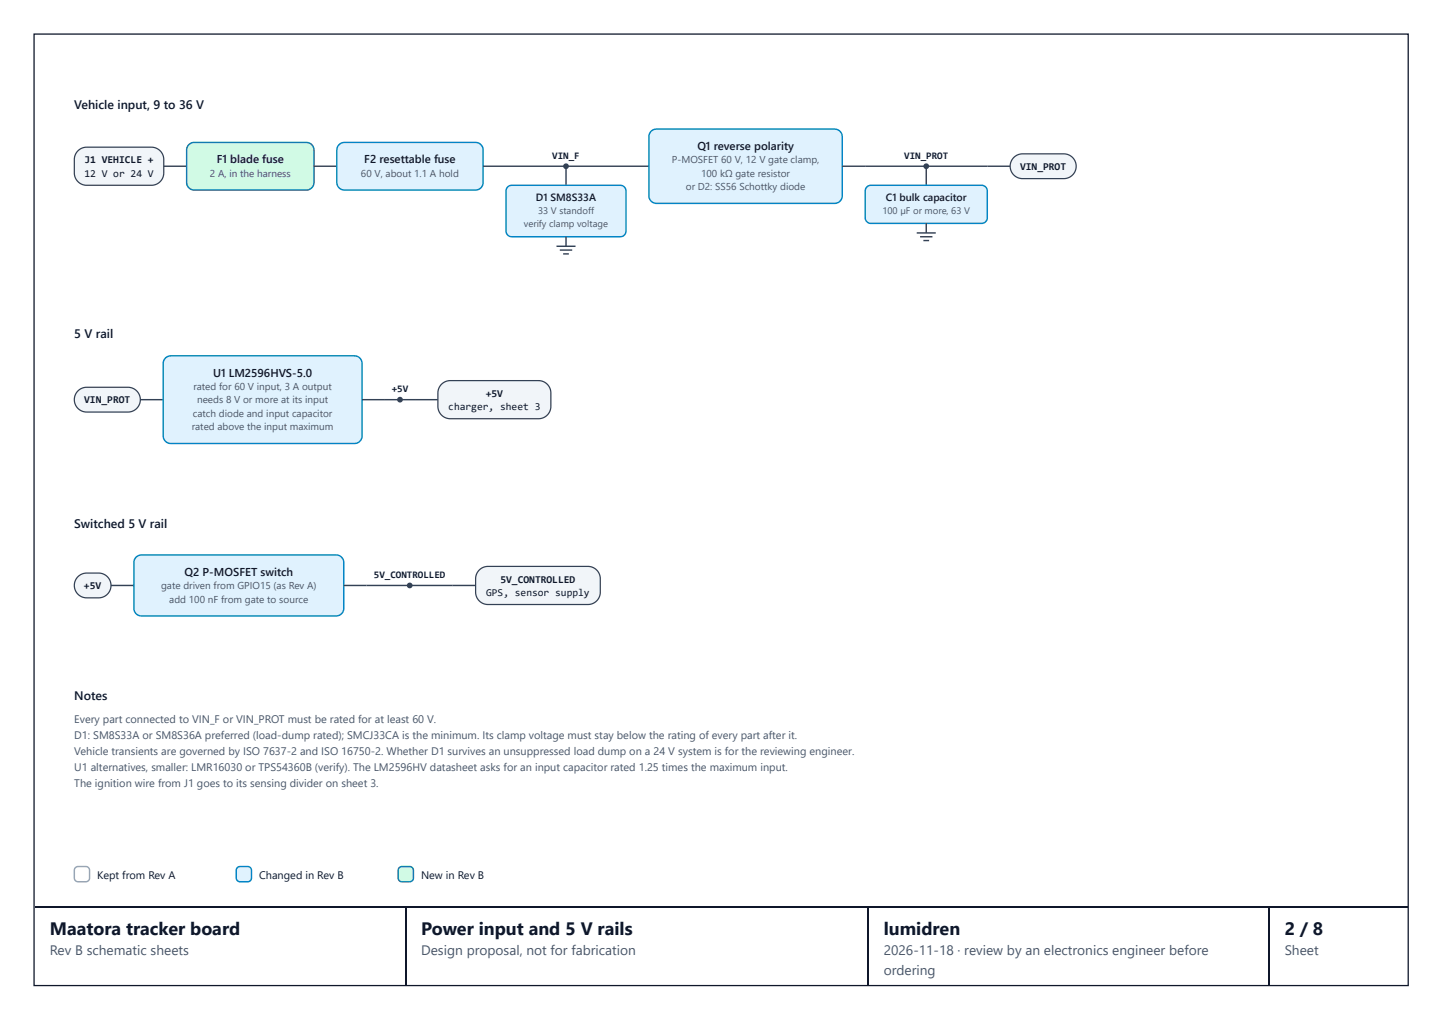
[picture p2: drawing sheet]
<svg xmlns="http://www.w3.org/2000/svg" width="297mm" height="210mm" viewBox="0 0 297 210" stroke-linecap="round" stroke-linejoin="round" font-family="sans-serif">
<defs><g id="words">
<g font-size="3.7" fill="#0f172a">
<text x="10.3" y="192.4">Maatora tracker board</text>
<text x="86.7" y="192.4">Power input and 5 V rails</text>
<text x="181.9" y="192.4">lumidren</text>
<text x="264.4" y="192.4">2 / 8</text>
</g>
<g font-size="2.8" fill="#475569">
<text x="10.3" y="196.6">Rev B schematic sheets</text>
<text x="86.7" y="196.6">Design proposal, not for fabrication</text>
<text x="181.9" y="196.6">2026-11-18 · review by an electronics engineer before</text>
<text x="264.4" y="196.6">Sheet</text>
<text x="181.9" y="200.6">ordering</text>
</g>
<g font-size="2.5" fill="#0f172a">
<text x="15.3" y="22.4">Vehicle input, 9 to 36 V</text>
<text x="15.3" y="69.5">5 V rail</text>
<text x="15.3" y="108.7">Switched 5 V rail</text>
<text x="15.3" y="144">Notes</text>
</g>
<g font-size="2.4" fill="#0f172a">
<text x="44.6" y="33.6">F1 blade fuse</text>
<text x="75" y="33.6">F2 resettable fuse</text>
<text x="143.5" y="30.9">Q1 reverse polarity</text>
<text x="43.8" y="77.5">U1 LM2596HVS-5.0</text>
<text x="38" y="118.5">Q2 P-MOSFET switch</text>
</g>
<g font-size="2.3" fill="#475569">
<text x="15.3" y="148.7">Every part connected to VIN_F or VIN_PROT must be rated for at least 60 V.</text>
<text x="15.3" y="152">D1: SM8S33A or SM8S36A preferred (load-dump rated); SMCJ33CA is the minimum. Its clamp voltage must stay below the rating of every part after it.</text>
<text x="15.3" y="155.4">Vehicle transients are governed by ISO 7637-2 and ISO 16750-2. Whether D1 survives an unsuppressed load dump on a 24 V system is for the reviewing engineer.</text>
<text x="15.3" y="158.7">U1 alternatives, smaller: LMR16030 or TPS54360B (verify). The LM2596HV datasheet asks for an input capacitor rated 1.25 times the maximum input.</text>
<text x="15.3" y="162">The ignition wire from J1 goes to its sensing divider on sheet 3.</text>
</g>
<g font-size="2.3" fill="#0f172a">
<text x="20" y="180.9">Kept from Rev A</text>
<text x="53.3" y="180.9">Changed in Rev B</text>
<text x="86.7" y="180.9">New in Rev B</text>
</g>
<g font-size="2.2" fill="#0f172a">
<text x="17.4" y="33.6">J1 VEHICLE +</text>
<text x="210" y="35">VIN_PROT</text>
<text x="17.4" y="36.4">12 V or 24 V</text>
<text x="110.3" y="41.3">D1 SM8S33A</text>
<text x="182.3" y="41.3">C1 bulk capacitor</text>
<text x="17.3" y="83">VIN_PROT</text>
<text x="100" y="81.7">+5V</text>
<text x="92.3" y="84.4">charger, sheet 3</text>
<text x="103" y="119.9">5V_CONTROLLED</text>
<text x="17.3" y="121.3">+5V</text>
<text x="100" y="122.6">GPS, sensor supply</text>
</g>
<g font-size="2.1" fill="#0f172a">
<text x="113.7" y="32.6">VIN_F</text>
<text x="186.1" y="32.6">VIN_PROT</text>
<text x="80.6" y="80.7">+5V</text>
<text x="77" y="118.9">5V_CONTROLLED</text>
</g>
<g font-size="2.1" fill="#475569">
<text x="138.3" y="33.6">P-MOSFET 60 V, 12 V gate clamp,</text>
<text x="43.2" y="36.4">2 A, in the harness</text>
<text x="74.3" y="36.4">60 V, about 1.1 A hold</text>
<text x="141.2" y="39.1">or D2: SS56 Schottky diode</text>
<text x="144.3" y="36.4">100 kΩ gate resistor</text>
<text x="39.8" y="80.3">rated for 60 V input, 3 A output</text>
<text x="40.6" y="83">needs 8 V or more at its input</text>
<text x="39.5" y="88.5">rated above the input maximum</text>
<text x="39.7" y="85.8">catch diode and input capacitor</text>
<text x="33.1" y="121.3">gate driven from GPIO15 (as Rev A)</text>
<text x="34.8" y="124">add 100 nF from gate to source</text>
</g>
<g font-size="2" fill="#475569">
<text x="107.8" y="46.8">verify clamp voltage</text>
<text x="110.7" y="44">33 V standoff</text>
<text x="181.6" y="44">100 µF or more, 63 V</text>
</g>
</g></defs>
<path d="M7 7h282.9v195.8h-282.9z" fill="none" stroke="#0f172a" stroke-width=".26"/>
<path d="M16 31l.7-.5 1-.2h13.5a2.55 2.55 0 0 1 2.5 2.5v2.8a2.55 2.55 0 0 1-2.5 2.5h-13.4a2.55 2.55 0 0 1-2.5-2.5v-3.1l.3-.8z" fill="#f1f5f9"/>
<path d="M16 31l.7-.5 1-.2h13.5a2.55 2.55 0 0 1 2.5 2.5v2.8a2.55 2.55 0 0 1-2.5 2.5h-13.4a2.55 2.55 0 0 1-2.5-2.5v-3.1l.3-.8z" fill="none" stroke="#334155" stroke-width=".25"/>
<path d="M33.7 34.2h4.7" fill="none" stroke="#334155" stroke-width=".29"/>
<path d="M38.9 29.8l.5-.4 .6-.1h23.1a1.57 1.57 0 0 1 1.5 1.6v6.6a1.57 1.57 0 0 1-1.5 1.6h-23.1a1.57 1.57 0 0 1-1.6-1.6v-6.8z" fill="#d1fae5"/>
<path d="M38.9 29.8l.5-.4 .6-.1h23.1a1.57 1.57 0 0 1 1.5 1.6v6.6a1.57 1.57 0 0 1-1.5 1.6h-23.1a1.57 1.57 0 0 1-1.6-1.6v-6.8z" fill="none" stroke="#059669" stroke-width=".29"/>
<path d="M64.6 34.2h4.7" fill="none" stroke="#334155" stroke-width=".29"/>
<path d="M69.8 29.8l.5-.4 .6-.1h27a1.57 1.57 0 0 1 1.5 1.6v6.6a1.57 1.57 0 0 1-1.5 1.6h-27a1.57 1.57 0 0 1-1.6-1.6v-6.8z" fill="#e0f2fe"/>
<path d="M69.8 29.8l.5-.4 .6-.1h27a1.57 1.57 0 0 1 1.5 1.6v6.6a1.57 1.57 0 0 1-1.5 1.6h-27a1.57 1.57 0 0 1-1.6-1.6v-6.8z" fill="none" stroke="#0284c7" stroke-width=".29"/>
<path d="M99.4 34.2h29.5" fill="none" stroke="#334155" stroke-width=".29"/>
<circle cx="116.5" cy="34.2" r=".59" fill="#334155"/>
<path d="M116.5 34.2v3.9" fill="none" stroke="#334155" stroke-width=".29"/>
<path d="M104.5 38.5l.8-.4h22.4a1.18 1.18 0 0 1 1.2 1.2v8.2a1.18 1.18 0 0 1-1.2 1.2h-22.4a1.18 1.18 0 0 1-1.1-1.2v-8.2z" fill="#e0f2fe"/>
<path d="M104.5 38.5l.8-.4h22.4a1.18 1.18 0 0 1 1.2 1.2v8.2a1.18 1.18 0 0 1-1.2 1.2h-22.4a1.18 1.18 0 0 1-1.1-1.2v-8.2z" fill="none" stroke="#0284c7" stroke-width=".29"/>
<path d="M128.9 34.2h4.7M114.5 50.7h4M115.2 51.5h2.6M115.9 52.2h1.2M116.5 48.7v2" fill="none" stroke="#334155" stroke-width=".29"/>
<path d="M134 27l.5-.3 .6-.1h36.7a1.57 1.57 0 0 1 1.6 1.5v12.2a1.57 1.57 0 0 1-1.6 1.6h-36.7a1.57 1.57 0 0 1-1.5-1.6v-12.2l.1-.6z" fill="#e0f2fe"/>
<path d="M134 27l.5-.3 .6-.1h36.7a1.57 1.57 0 0 1 1.6 1.5v12.2a1.57 1.57 0 0 1-1.6 1.6h-36.7a1.57 1.57 0 0 1-1.5-1.6v-12.2l.1-.6z" fill="none" stroke="#0284c7" stroke-width=".29"/>
<path d="M173.4 34.2h29.8" fill="none" stroke="#334155" stroke-width=".29"/>
<circle cx="190.6" cy="34.2" r=".59" fill="#334155"/>
<path d="M190.6 34.2v3.9" fill="none" stroke="#334155" stroke-width=".29"/>
<path d="M178.4 38.5l.9-.4h22.7a1.18 1.18 0 0 1 1.2 1.2v5.5a1.18 1.18 0 0 1-1.2 1.2h-22.7a1.18 1.18 0 0 1-1.2-1.2v-5.5z" fill="#e0f2fe"/>
<path d="M178.4 38.5l.9-.4h22.7a1.18 1.18 0 0 1 1.2 1.2v5.5a1.18 1.18 0 0 1-1.2 1.2h-22.7a1.18 1.18 0 0 1-1.2-1.2v-5.5z" fill="none" stroke="#0284c7" stroke-width=".29"/>
<path d="M203.2 34.2h4.7M188.7 47.9h3.9M189.4 48.7h2.5M190.1 49.5h1.1M190.6 46v1.9" fill="none" stroke="#334155" stroke-width=".29"/>
<path d="M208.7 32.4l.6-.5 1-.2h8.7a2.55 2.55 0 0 1 2.5 2.5 2.55 2.55 0 0 1-2.5 2.6h-8.5a2.55 2.55 0 0 1-2.4-1.6 2.55 2.55 0 0 1 .6-2.8z" fill="#f1f5f9"/>
<path d="M208.7 32.4l.6-.5 1-.2h8.7a2.55 2.55 0 0 1 2.5 2.5 2.55 2.55 0 0 1-2.5 2.6h-8.5a2.55 2.55 0 0 1-2.4-1.6 2.55 2.55 0 0 1 .6-2.8z" fill="none" stroke="#334155" stroke-width=".25"/>
<path d="M16 80.4l.7-.4 1-.3h8.6a2.55 2.55 0 0 1 2.6 2.5 2.55 2.55 0 0 1-2.6 2.6h-8.5a2.55 2.55 0 0 1-2.3-1.6 2.55 2.55 0 0 1 .5-2.8z" fill="#f1f5f9"/>
<path d="M16 80.4l.7-.4 1-.3h8.6a2.55 2.55 0 0 1 2.6 2.5 2.55 2.55 0 0 1-2.6 2.6h-8.5a2.55 2.55 0 0 1-2.3-1.6 2.55 2.55 0 0 1 .5-2.8z" fill="none" stroke="#334155" stroke-width=".25"/>
<path d="M28.9 82.2h4.7" fill="none" stroke="#334155" stroke-width=".29"/>
<path d="M34 73.7l.6-.4 .6-.1h37.8a1.57 1.57 0 0 1 1.5 1.6v14.9a1.57 1.57 0 0 1-1.5 1.6h-37.8a1.57 1.57 0 0 1-1.6-1.6v-14.9l.1-.6z" fill="#e0f2fe"/>
<path d="M34 73.7l.6-.4 .6-.1h37.8a1.57 1.57 0 0 1 1.5 1.6v14.9a1.57 1.57 0 0 1-1.5 1.6h-37.8a1.57 1.57 0 0 1-1.6-1.6v-14.9l.1-.6z" fill="none" stroke="#0284c7" stroke-width=".29"/>
<path d="M74.5 82.2h10.9" fill="none" stroke="#334155" stroke-width=".29"/>
<circle cx="82.3" cy="82.2" r=".59" fill="#334155"/>
<path d="M85.4 82.2h4.7" fill="none" stroke="#334155" stroke-width=".29"/>
<path d="M90.9 79.1l.7-.5 .9-.3h18.3a2.55 2.55 0 0 1 2.6 2.6v2.7a2.55 2.55 0 0 1-2.6 2.6h-18.1a2.55 2.55 0 0 1-2.6-2.6l.1-3.1 .2-.8z" fill="#f1f5f9"/>
<path d="M90.9 79.1l.7-.5 .9-.3h18.3a2.55 2.55 0 0 1 2.6 2.6v2.7a2.55 2.55 0 0 1-2.6 2.6h-18.1a2.55 2.55 0 0 1-2.6-2.6l.1-3.1 .2-.8z" fill="none" stroke="#334155" stroke-width=".25"/>
<path d="M16 118.7l.7-.5 .6-.2 3-.1a2.55 2.55 0 0 1 2.5 2.6 2.55 2.55 0 0 1-2.5 2.5h-2.5a2.55 2.55 0 0 1-2.3-1.6 2.55 2.55 0 0 1 .5-2.7z" fill="#f1f5f9"/>
<path d="M16 118.7l.7-.5 .6-.2 3-.1a2.55 2.55 0 0 1 2.5 2.6 2.55 2.55 0 0 1-2.5 2.5h-2.5a2.55 2.55 0 0 1-2.3-1.6 2.55 2.55 0 0 1 .5-2.7z" fill="none" stroke="#334155" stroke-width=".25"/>
<path d="M22.8 120.5h4.8" fill="none" stroke="#334155" stroke-width=".29"/>
<path d="M28 114.7l.5-.4 .6-.1h40.1a1.57 1.57 0 0 1 1.6 1.6v9.4a1.57 1.57 0 0 1-1.6 1.5h-40.1a1.57 1.57 0 0 1-1.5-1.5v-9.4l.1-.6z" fill="#e0f2fe"/>
<path d="M28 114.7l.5-.4 .6-.1h40.1a1.57 1.57 0 0 1 1.6 1.6v9.4a1.57 1.57 0 0 1-1.6 1.5h-40.1a1.57 1.57 0 0 1-1.5-1.5v-9.4l.1-.6z" fill="none" stroke="#0284c7" stroke-width=".29"/>
<path d="M70.7 120.5h22.5" fill="none" stroke="#334155" stroke-width=".29"/>
<circle cx="84.3" cy="120.5" r=".59" fill="#334155"/>
<path d="M93.2 120.5h4.7" fill="none" stroke="#334155" stroke-width=".29"/>
<path d="M98.6 117.3l.7-.5 1-.2h20.7a2.55 2.55 0 0 1 2.6 2.5v2.7a2.55 2.55 0 0 1-2.6 2.6h-20.6a2.55 2.55 0 0 1-2.5-2.6v-3l.3-.8z" fill="#f1f5f9"/>
<path d="M98.6 117.3l.7-.5 1-.2h20.7a2.55 2.55 0 0 1 2.6 2.5v2.7a2.55 2.55 0 0 1-2.6 2.6h-20.6a2.55 2.55 0 0 1-2.5-2.6v-3l.3-.8z" fill="none" stroke="#334155" stroke-width=".25"/>
<path d="M15.5 178.5l.4-.2h1.8a.78 .78 0 0 1 .7 .8v1.6a.78 .78 0 0 1-.7 .7h-1.6a.78 .78 0 0 1-.8-.7v-1.8z" fill="#fff"/>
<path d="M15.5 178.5l.4-.2h1.8a.78 .78 0 0 1 .7 .8v1.6a.78 .78 0 0 1-.7 .7h-1.6a.78 .78 0 0 1-.8-.7v-1.8z" fill="none" stroke="#94a3b8" stroke-width=".29"/>
<path d="M48.9 178.5l.4-.2h1.7a.78 .78 0 0 1 .8 .8v1.6a.78 .78 0 0 1-.8 .7h-1.6a.78 .78 0 0 1-.8-.7v-1.8z" fill="#e0f2fe"/>
<path d="M48.9 178.5l.4-.2h1.7a.78 .78 0 0 1 .8 .8v1.6a.78 .78 0 0 1-.8 .7h-1.6a.78 .78 0 0 1-.8-.7v-1.8z" fill="none" stroke="#0284c7" stroke-width=".29"/>
<path d="M82.2 178.5l.4-.2h1.7a.78 .78 0 0 1 .8 .8v1.6a.78 .78 0 0 1-.8 .7h-1.6a.78 .78 0 0 1-.7-.7v-1.8z" fill="#d1fae5"/>
<path d="M82.2 178.5l.4-.2h1.7a.78 .78 0 0 1 .8 .8v1.6a.78 .78 0 0 1-.8 .7h-1.6a.78 .78 0 0 1-.7-.7v-1.8z" fill="none" stroke="#059669" stroke-width=".29"/>
<path d="M7.1 186.7h282.6M83.5 186.8v15.9M178.7 186.8v15.9M261.3 186.8v15.9" fill="none" stroke="#0f172a" stroke-width=".26"/>
<use href="#words"/>
</svg>
